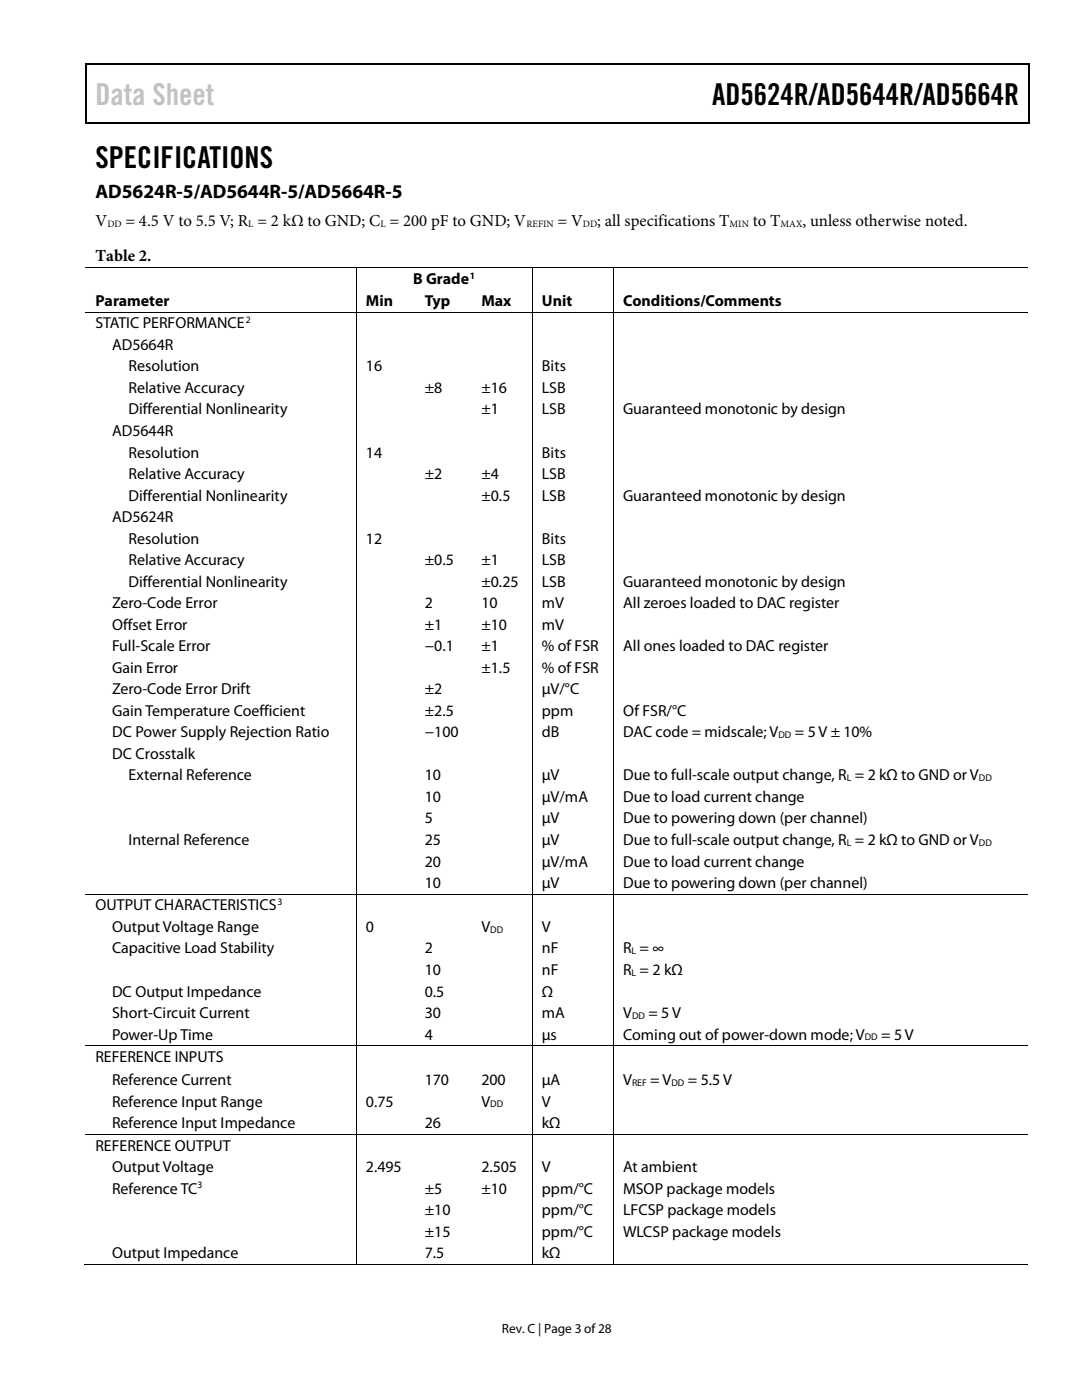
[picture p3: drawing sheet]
<svg xmlns="http://www.w3.org/2000/svg" width="216mm" height="279mm" viewBox="0 0 216 279" stroke-linecap="round" stroke-linejoin="round" font-family="sans-serif">
<defs><g id="words">
<text font-size="6" fill="#c1c1c1" x="19" y="20.9">Data Sheet</text>
<g font-size="6">
<text x="142.1" y="20.9">AD5624R/AD5644R/AD5664R</text>
<text x="19" y="33.6">SPECIFICATIONS</text>
</g>
<text font-size="3.9" x="19" y="39.6">AD5624R-5/AD5644R-5/AD5664R-5</text>
<g font-size="3.3">
<text x="19" y="45">V</text>
<text x="25.1" y="45">= 4.5 V to 5.5 V; R = 2 kΩ to GND; C = 200 pF to GND; V</text>
<text x="111.3" y="45">= V</text>
<text x="119.2" y="45">; all specifications T</text>
<text x="150.2" y="45">to T</text>
<text x="160.1" y="45">, unless otherwise noted.</text>
<text x="19.1" y="52.2">Table 2.</text>
</g>
<g font-size="3.2">
<text x="82.5" y="56.7">B Grade</text>
<text x="19" y="61">Parameter</text>
<text x="19" y="65.5">STATIC PERFORMANCE</text>
<text x="73" y="61">Min</text>
<text x="84.8" y="61">Typ</text>
<text x="96.1" y="61">Max</text>
<text x="108.1" y="61">Unit</text>
<text x="124.3" y="61">Conditions/Comments</text>
<text x="22.4" y="69.8">AD5664R</text>
<text x="25.7" y="74.1">Resolution</text>
<text x="73" y="74.1">16</text>
<text x="108.1" y="74.1">Bits</text>
<text x="25.7" y="78.4">Relative Accuracy</text>
<text x="25.7" y="82.7">Differential Nonlinearity</text>
<text x="84.8" y="78.4">±8</text>
<text x="96.1" y="78.4">±16</text>
<text x="96.1" y="82.7">±1</text>
<text x="108.1" y="78.4">LSB</text>
<text x="108.1" y="82.7">LSB</text>
<text x="124.3" y="82.7">Guaranteed monotonic by design</text>
<text x="22.4" y="87">AD5644R</text>
<text x="25.7" y="91.3">Resolution</text>
<text x="25.7" y="95.6">Relative Accuracy</text>
<text x="73" y="91.3">14</text>
<text x="84.8" y="95.6">±2</text>
<text x="96.1" y="95.6">±4</text>
<text x="108.1" y="95.6">LSB</text>
<text x="108.1" y="91.3">Bits</text>
<text x="25.7" y="99.9">Differential Nonlinearity</text>
<text x="96.1" y="99.9">±0.5</text>
<text x="108.1" y="99.9">LSB</text>
<text x="124.3" y="99.9">Guaranteed monotonic by design</text>
<text x="22.4" y="104.2">AD5624R</text>
<text x="25.7" y="108.5">Resolution</text>
<text x="25.7" y="112.8">Relative Accuracy</text>
<text x="73" y="108.5">12</text>
<text x="84.8" y="112.8">±0.5</text>
<text x="96.1" y="112.8">±1</text>
<text x="108.1" y="112.8">LSB</text>
<text x="108.1" y="108.5">Bits</text>
<text x="25.7" y="117.1">Differential Nonlinearity</text>
<text x="96.1" y="117.1">±0.25</text>
<text x="108.1" y="117.1">LSB</text>
<text x="124.3" y="117.1">Guaranteed monotonic by design</text>
<text x="22.4" y="121.4">Zero-Code Error</text>
<text x="22.4" y="125.7">Offset Error</text>
<text x="84.8" y="121.4">2</text>
<text x="84.8" y="125.7">±1</text>
<text x="96.1" y="121.4">10</text>
<text x="96.1" y="125.7">±10</text>
<text x="108.1" y="121.4">mV</text>
<text x="108.1" y="125.7">mV</text>
<text x="124.3" y="121.4">All zeroes loaded to DAC register</text>
<text x="22.4" y="130">Full-Scale Error</text>
<text x="84.8" y="130">−0.1</text>
<text x="96.1" y="130">±1</text>
<text x="108.1" y="130">% of FSR</text>
<text x="124.3" y="130">All ones loaded to DAC register</text>
<text x="22.4" y="134.3">Gain Error</text>
<text x="96.1" y="134.3">±1.5</text>
<text x="108.1" y="134.3">% of FSR</text>
<text x="22.4" y="138.6">Zero-Code Error Drift</text>
<text x="22.4" y="142.9">Gain Temperature Coefficient</text>
<text x="84.8" y="138.6">±2</text>
<text x="84.8" y="142.9">±2.5</text>
<text x="108.1" y="138.6">µV/°C</text>
<text x="108.1" y="142.9">ppm</text>
<text x="124.3" y="142.9">Of FSR/°C</text>
<text x="22.4" y="147.2">DC Power Supply Rejection Ratio</text>
<text x="84.8" y="147.2">−100</text>
<text x="108.1" y="147.2">dB</text>
<text x="124.3" y="147.2">DAC code = midscale; V</text>
<text x="158.6" y="147.2">= 5 V ± 10%</text>
<text x="22.4" y="151.5">DC Crosstalk</text>
<text x="25.7" y="155.7">External Reference</text>
<text x="84.8" y="155.7">10</text>
<text x="108.1" y="155.7">µV</text>
<text x="124.3" y="155.7">Due to full-scale output change, R = 2 kΩ to GND or V</text>
<text x="84.8" y="160.1">10</text>
<text x="108.1" y="160.1">µV/mA</text>
<text x="124.3" y="160.1">Due to load current change</text>
<text x="84.8" y="164.3">5</text>
<text x="108.1" y="164.3">µV</text>
<text x="124.3" y="164.3">Due to powering down (per channel)</text>
<text x="25.7" y="168.7">Internal Reference</text>
<text x="84.8" y="168.7">25</text>
<text x="84.8" y="172.9">20</text>
<text x="108.1" y="172.9">µV/mA</text>
<text x="108.1" y="168.7">µV</text>
<text x="124.3" y="168.7">Due to full-scale output change, R = 2 kΩ to GND or V</text>
<text x="124.3" y="172.9">Due to load current change</text>
<text x="84.8" y="177.2">10</text>
<text x="108.1" y="177.2">µV</text>
<text x="124.3" y="177.2">Due to powering down (per channel)</text>
<text x="19" y="181.7">OUTPUT CHARACTERISTICS</text>
<text x="22.4" y="186">Output Voltage Range</text>
<text x="22.4" y="190.3">Capacitive Load Stability</text>
<text x="73" y="186">0</text>
<text x="84.8" y="190.3">2</text>
<text x="96.1" y="186">V</text>
<text x="108.1" y="190.3">nF</text>
<text x="108.1" y="186">V</text>
<text x="124.3" y="190.3">R = ∞</text>
<text x="84.8" y="194.6">10</text>
<text x="108.1" y="194.6">nF</text>
<text x="124.3" y="194.6">R = 2 kΩ</text>
<text x="22.4" y="198.9">DC Output Impedance</text>
<text x="22.4" y="203.2">Short-Circuit Current</text>
<text x="84.8" y="198.9">0.5</text>
<text x="84.8" y="203.2">30</text>
<text x="108.1" y="198.9">Ω</text>
<text x="108.1" y="203.2">mA</text>
<text x="124.3" y="203.2">V</text>
<text x="129.4" y="203.2">= 5 V</text>
<text x="22.4" y="207.5">Power-Up Time</text>
<text x="84.8" y="207.5">4</text>
<text x="108.1" y="207.5">µs</text>
<text x="124.3" y="207.5">Coming out of power-down mode; V</text>
<text x="175.8" y="207.5">= 5 V</text>
<text x="19" y="212">REFERENCE INPUTS</text>
<text x="22.4" y="216.6">Reference Current</text>
<text x="22.4" y="220.9">Reference Input Range</text>
<text x="73" y="220.9">0.75</text>
<text x="84.8" y="216.6">170</text>
<text x="96.1" y="216.6">200</text>
<text x="96.1" y="220.9">V</text>
<text x="108.1" y="216.6">µA</text>
<text x="108.1" y="220.9">V</text>
<text x="124.3" y="216.6">V</text>
<text x="129.8" y="216.6">= V</text>
<text x="137.2" y="216.6">= 5.5 V</text>
<text x="22.4" y="225.2">Reference Input Impedance</text>
<text x="84.8" y="225.2">26</text>
<text x="108.1" y="225.2">kΩ</text>
<text x="19" y="229.6">REFERENCE OUTPUT</text>
<text x="22.4" y="233.9">Output Voltage</text>
<text x="73" y="233.9">2.495</text>
<text x="96.1" y="233.9">2.505</text>
<text x="108.1" y="233.9">V</text>
<text x="124.3" y="233.9">At ambient</text>
<text x="22.4" y="238.2">Reference TC</text>
<text x="84.8" y="238.2">±5</text>
<text x="96.1" y="238.2">±10</text>
<text x="108.1" y="238.2">ppm/°C</text>
<text x="124.3" y="238.2">MSOP package models</text>
<text x="84.8" y="242.5">±10</text>
<text x="108.1" y="242.5">ppm/°C</text>
<text x="124.3" y="242.5">LFCSP package models</text>
<text x="22.4" y="251.1">Output Impedance</text>
<text x="84.8" y="251.1">7.5</text>
<text x="84.8" y="246.8">±15</text>
<text x="108.1" y="251.1">kΩ</text>
<text x="108.1" y="246.8">ppm/°C</text>
<text x="124.3" y="246.8">WLCSP package models</text>
</g>
<text font-size="2.7" x="100.2" y="266">Rev. C | Page 3 of28</text>
<g font-size="1.9">
<text x="21.4" y="45.2">DD</text>
<text x="49.5" y="45.2">L</text>
<text x="75.9" y="45.2">L</text>
<text x="105" y="45.2">REFIN</text>
<text x="116.3" y="45.2">DD</text>
<text x="145.5" y="45.2">MIN</text>
<text x="155.7" y="45.2">MAX</text>
<text x="93.8" y="55.6">1</text>
<text x="49.1" y="64.5">2</text>
<text x="155.3" y="147.3">DD</text>
<text x="169" y="155.9">L</text>
<text x="195.3" y="155.9">DD</text>
<text x="169" y="168.8">L</text>
<text x="195.3" y="168.8">DD</text>
<text x="55.4" y="180.6">3</text>
<text x="97.8" y="186.2">DD</text>
<text x="126" y="190.5">L</text>
<text x="126" y="194.8">L</text>
<text x="126.1" y="203.4">DD</text>
<text x="172.6" y="207.6">DD</text>
<text x="97.8" y="221">DD</text>
<text x="126.1" y="216.7">REF</text>
<text x="134" y="216.7">DD</text>
<text x="39.4" y="237.2">3</text>
</g>
</g></defs>
<g fill="#000">
<path d="M17 12.7h.3v1h-.3zM17 12.7h.3v.3h-.3zM82.7 12.7h.2v.3h-.2zM205.2 12.7h.2v1h-.2zM205.2 12.7h.2v.3h-.2zM17 24.4h.3v.2h-.3zM82.4 24.4h.3v.2h-.3zM205.2 24.4h.2v.2h-.2zM71 53.3h.2v.2h-.2zM106.1 53.3h.2v.2h-.2zM122.3 53.3h.2v.2h-.2zM71 62.2h.2v.2h-.2z"/>
<path d="M82.8 62.2h.2v.2h-.2zM94.1 62.2h.2v.2h-.2zM106.1 62.2h.2v.2h-.2zM122.3 62.2h.2v.2h-.2zM71 178.4h.2v.2h-.2zM82.8 178.4h.2v.2h-.2zM94.1 178.4h.2v.2h-.2zM106.1 178.4h.2v.2h-.2zM122.3 178.4h.2v.2h-.2zM71 208.7h.2v.1h-.2zM82.8 208.7h.2v.1h-.2zM94.1 208.7h.2v.1h-.2z"/>
<path d="M106.1 208.7h.2v.1h-.2zM122.3 208.7h.2v.1h-.2zM71 226.3h.2v.2h-.2zM82.8 226.3h.2v.2h-.2zM94.1 226.3h.2v.2h-.2zM106.1 226.3h.2v.2h-.2zM122.3 226.3h.2v.2h-.2zM71 252.3h.2v.1h-.2zM82.6 252.3h.2v.1h-.2zM93.9 252.3h.2v.1h-.2zM106.1 252.3h.2v.1h-.2zM122.3 252.3h.2v.1h-.2z"/>
</g>
<path d="M17.1 13.7v10.7M17.3 12.8h65.4M82.9 12.8h122.3M205.3 13.7v10.7M17.3 24.5h187.9" fill="none" stroke="#000" stroke-width=".25"/>
<g fill="none" stroke="#000" stroke-width=".2">
<path d="M17.1 53.4h53.9M71.1 53.5v8.7M71.2 53.4h34.9M106.2 53.5v8.7M106.3 53.4h16M122.4 53.5v8.7M122.5 53.4h82.6M17.1 62.3h53.9M71.1 62.4v116M71.2 62.3h11.6M83 62.3h11.1M94.3 62.3h11.8"/>
<path d="M106.2 62.4v116M106.3 62.3h16M122.4 62.4v116M122.5 62.3h82.6M17.1 178.5h53.9M71.1 178.6v30.1M71.2 178.5h11.6M83 178.5h11.1M94.3 178.5h11.8M106.2 178.6v30.1M106.3 178.5h16M122.4 178.6v30.1"/>
<path d="M122.5 178.5h82.6M17.1 208.7h53.9M71.1 208.8v17.5M71.2 208.7h11.6M83 208.7h11.1M94.3 208.7h11.8M106.2 208.8v17.5M106.3 208.7h16M122.4 208.8v17.5M122.5 208.7h82.6M17.1 226.4h53.9M71.1 226.5v25.8"/>
<path d="M71.2 226.4h11.6M83 226.4h11.1M94.3 226.4h11.8M106.2 226.5v25.8M106.3 226.4h16M122.4 226.5v25.8M122.5 226.4h82.6M16.9 252.3h54.1M71.2 252.3h34.9M106.3 252.3h16M122.5 252.3h82.6"/>
</g>
<use href="#words"/>
</svg>
